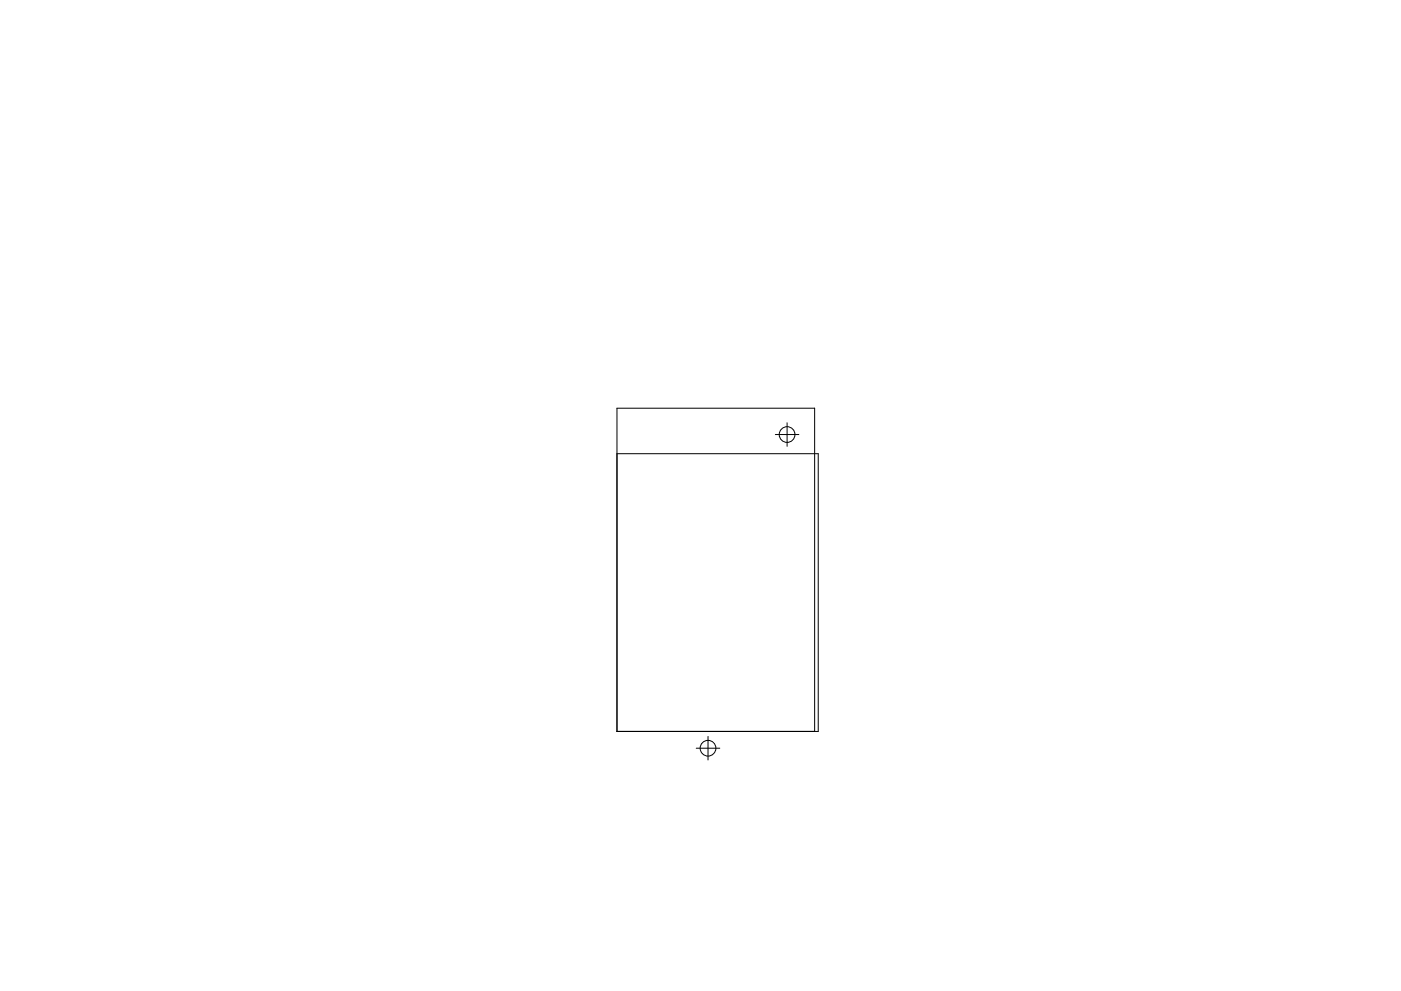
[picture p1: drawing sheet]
<svg xmlns="http://www.w3.org/2000/svg" width="297mm" height="210mm" viewBox="0 0 297 210" stroke-linecap="round" stroke-linejoin="round" font-family="sans-serif">
<g fill="none" stroke="#000" stroke-width=".21">
<path d="M130.8 96.3h42.7v58.9h-42.7v-68.6h41.9v68.6M164.4 92.2h5M166.9 89.7v5M147.6 158.7h5M150.1 156.2v5"/>
<circle cx="166.9" cy="92.2" r="1.67"/>
<circle cx="150.1" cy="158.7" r="1.67"/>
</g>
</svg>
